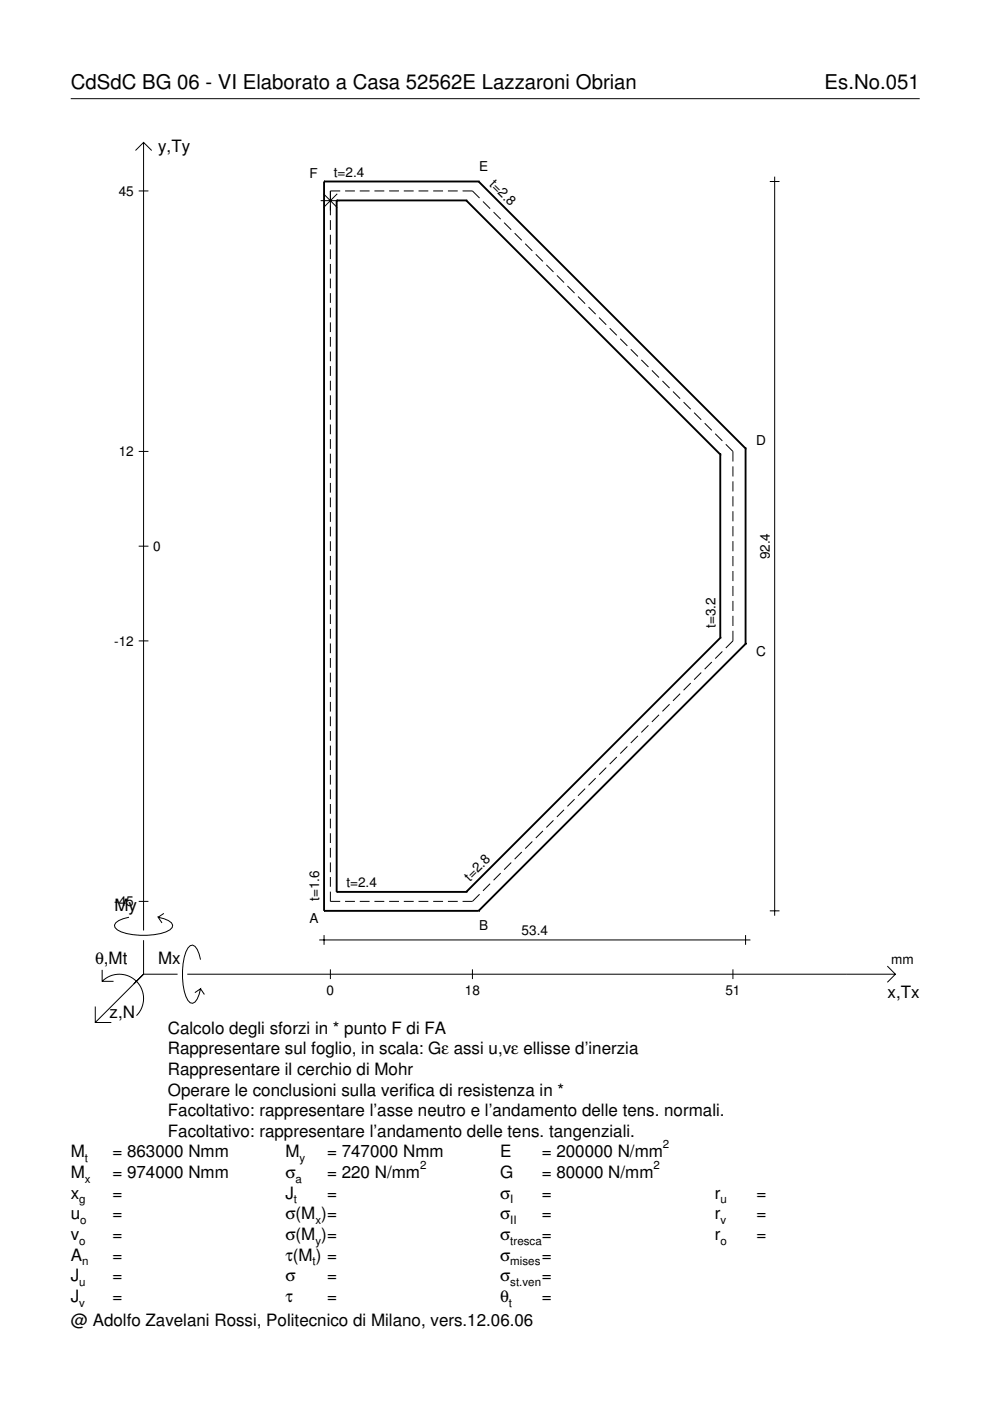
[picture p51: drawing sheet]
<svg xmlns="http://www.w3.org/2000/svg" width="210mm" height="297mm" viewBox="0 0 210 297" stroke-linecap="round" stroke-linejoin="round" font-family="sans-serif">
<defs><g id="words">
<g font-size="4.3">
<text x="15" y="18.9">CdSdC BG 06 - VI Elaborato a Casa 52562E Lazzaroni Obrian</text>
<text x="174.8" y="18.9">Es.No.051</text>
</g>
<g font-size="3.6">
<text x="33.5" y="32.3">y,Ty</text>
<text x="24.3" y="193.2">My</text>
<text x="20.1" y="204.5">θ,Mt</text>
<text x="33.5" y="204.5">Mx</text>
<text x="23.2" y="215.8">z,N</text>
<text x="188.2" y="211.7">x,Tx</text>
<text x="35.6" y="219.2">Calcolo degli sforzi in * punto F di FA</text>
<text x="35.6" y="227.9">Rappresentare il cerchio di Mohr</text>
<text x="35.6" y="223.5">Rappresentare sul foglio, in scala: Gε assi u,vε ellisse d’inerzia</text>
<text x="35.6" y="232.3">Operare le conclusioni sulla verifica di resistenza in *</text>
<text x="35.6" y="236.7">Facoltativo: rappresentare l’asse neutro e l’andamento delle tens. normali.</text>
<text x="15" y="245.4">M</text>
<text x="23.8" y="245.4">= 863000 Nmm</text>
<text x="35.6" y="241">Facoltativo: rappresentare l’andamento delle tens. tangenziali.</text>
<text x="60.5" y="245.4">M</text>
<text x="69.3" y="245.4">= 747000 Nmm</text>
<text x="106" y="245.4">E</text>
<text x="114.9" y="245.4">= 200000 N/mm</text>
<text x="15" y="249.8">M</text>
<text x="23.8" y="249.8">= 974000 Nmm</text>
<text x="60.5" y="249.8">σ</text>
<text x="69.3" y="249.8">= 220 N/mm</text>
<text x="106" y="249.8">G</text>
<text x="114.9" y="249.8">= 80000 N/mm</text>
<text x="15" y="254.2">x</text>
<text x="23.8" y="254.2">=</text>
<text x="60.5" y="254.2">J</text>
<text x="69.3" y="254.2">=</text>
<text x="106" y="254.2">σ</text>
<text x="114.9" y="254.2">=</text>
<text x="151.5" y="254.2">r</text>
<text x="160.4" y="254.2">=</text>
<text x="15" y="258.5">u</text>
<text x="15" y="262.9">v</text>
<text x="23.8" y="258.5">=</text>
<text x="23.8" y="262.9">=</text>
<text x="60.5" y="262.9">σ(M )=</text>
<text x="60.5" y="258.5">σ(M )=</text>
<text x="106" y="258.5">σ</text>
<text x="106" y="262.9">σ</text>
<text x="114.9" y="258.5">=</text>
<text x="114.9" y="262.9">=</text>
<text x="151.5" y="258.5">r</text>
<text x="151.5" y="262.9">r</text>
<text x="160.4" y="258.5">=</text>
<text x="160.4" y="262.9">=</text>
<text x="15" y="267.3">A</text>
<text x="23.8" y="267.3">=</text>
<text x="60.5" y="267.3">τ(M ) =</text>
<text x="106" y="267.3">σ</text>
<text x="114.9" y="267.3">=</text>
<text x="15" y="271.7">J</text>
<text x="23.8" y="271.7">=</text>
<text x="60.5" y="271.7">σ</text>
<text x="69.3" y="271.7">=</text>
<text x="106" y="271.7">σ</text>
<text x="114.9" y="271.7">=</text>
<text x="15" y="281.2">@ Adolfo Zavelani Rossi, Politecnico di Milano, vers.12.06.06</text>
<text x="15" y="276">J</text>
<text x="23.8" y="276">=</text>
<text x="60.5" y="276">τ</text>
<text x="69.3" y="276">=</text>
<text x="106" y="276">θ</text>
<text x="114.9" y="276">=</text>
</g>
<g font-size="2.9">
<text x="25.2" y="41.5">45</text>
<text x="65.6" y="37.7">F</text>
<text x="70.8" y="37.5">t=2.4</text>
<text x="101.6" y="36.2">E</text>
<text x="103.7" y="39.2" transform="rotate(45 103.7 39.2)">t=2.8</text>
<text x="160.3" y="94.3">D</text>
<text x="25.2" y="96.7">12</text>
<text x="32.5" y="116.8">0</text>
<text x="163.2" y="118.6" transform="rotate(-90 163.2 118.6)">92.4</text>
<text x="24.2" y="136.9">-12</text>
<text x="151.7" y="133.2" transform="rotate(-90 151.7 133.2)">t=3.2</text>
<text x="160.3" y="139.1">C</text>
<text x="67.7" y="191.1" transform="rotate(-90 67.7 191.1)">t=1.6</text>
<text x="73.4" y="188.1">t=2.4</text>
<text x="99.6" y="186.9" transform="rotate(-45 99.6 186.9)">t=2.8</text>
<text x="24.2" y="192.1">-45</text>
<text x="65.6" y="195.7">A</text>
<text x="101.6" y="197.2">B</text>
<text x="110.6" y="198.3">53.4</text>
<text x="189" y="204.5">mm</text>
<text x="69.2" y="210.9">0</text>
<text x="98.6" y="210.9">18</text>
<text x="153.8" y="210.9">51</text>
</g>
<g font-size="2.4">
<text x="140.6" y="243.4">2</text>
<text x="18" y="246.4">t</text>
<text x="18" y="250.8">x</text>
<text x="62.7" y="250.8">a</text>
<text x="63.5" y="246.4">y</text>
<text x="89.1" y="247.8">2</text>
<text x="138.6" y="247.8">2</text>
<text x="16.8" y="255.2">g</text>
<text x="62.3" y="255.2">t</text>
<text x="108.2" y="255.2">I</text>
<text x="152.7" y="255.2">u</text>
<text x="16.8" y="263.9">o</text>
<text x="17" y="259.5">o</text>
<text x="66.9" y="259.5">x</text>
<text x="66.9" y="263.9">y</text>
<text x="108.2" y="259.5">II</text>
<text x="108.2" y="263.9">tresca</text>
<text x="152.7" y="259.5">v</text>
<text x="152.7" y="263.9">o</text>
<text x="17.4" y="268.3">n</text>
<text x="66.3" y="268.3">t</text>
<text x="108.2" y="268.3">mises</text>
<text x="16.8" y="272.7">u</text>
<text x="108.2" y="272.7">st.ven</text>
<text x="16.8" y="277">v</text>
<text x="107.9" y="277">t</text>
</g>
</g></defs>
<g fill="none" stroke="#000" stroke-width=".21">
<path d="M15 20.9h180M28.7 31.9l1.7-1.7 1.8 1.7M30.4 30.2v167.1M163.2 38.5h2.1M164.2 37.5v156.7M29.4 40.5h2.1M68 42.5h4.1M68.6 41.1l2.9 2.9M70 46.7v2M70 49.8v2M70 52.9v2M70 56v2"/>
<path d="M70 59.1v2M71.5 41.1l-2.9 2.9M72.1 40.5h-2.1v5.1M73.2 40.5h2M76.3 40.5h2.1M79.4 40.5h2.1M82.5 40.5h2.1M85.6 40.5h2.1M88.7 40.5h2.1M91.8 40.5h2.1M95 40.5h2M98.1 40.5h2.1l1.5 1.5"/>
<path d="M102.4 42.7l1.5 1.5M104.6 45l1.6 1.5M106.9 47.2l1.5 1.5M109.1 49.4l1.5 1.6M111.4 51.7l1.5 1.5M113.6 53.9l1.5 1.5M115.8 56.2l1.5 1.5M118.1 58.4l1.5 1.5M70 62.2v2M70 65.2v2.1M70 68.3v2.1M70 71.4v2.1"/>
<path d="M70 74.5v2.1M70 77.6v2.1M120.3 60.6l1.5 1.5M122.5 62.9l1.6 1.5M124.8 65.1l1.5 1.5M127 67.3l1.5 1.6M129.3 69.6l1.5 1.5M131.5 71.8l1.5 1.5M133.7 74.1l1.5 1.5M136 76.3l1.5 1.5M138.2 78.5l1.5 1.5M29.4 95.7h2.1"/>
<path d="M70 80.7v2.1M70 83.8v2.1M70 86.9v2.1M70 90v2.1M70 93.1v2.1M70 96.2v2.1M70 99.3v2.1M140.5 80.8l1.5 1.5M142.7 83l1.5 1.5M144.9 85.3l1.5 1.5M147.2 87.5l1.5 1.5M149.4 89.7l1.5 1.5"/>
<path d="M151.6 92l1.6 1.5M153.9 94.2l1.5 1.5v2.2M155.4 98.9v2.1M29.4 115.8h2.1M70 102.4v2.1M70 105.5v2M70 108.6v2M70 111.7v2M70 114.8v2M70 117.9v2M155.4 102.1v2.1M155.4 105.2v2.2"/>
<path d="M155.4 108.4v2.1M155.4 111.6v2.1M155.4 114.7v2.2M155.4 117.9v2.1M29.4 135.9h2.1M70 121v2M70 124.1v2M70 127.1v2.1M70 130.2v2.1M70 133.3v2.1M70 136.4v2.1M70 139.5v2.1"/>
<path d="M153.2 138.1l-1.6 1.5M155.4 121.1v2.1M155.4 124.2v2.2M155.4 127.4v2.1M155.4 130.6v2.1M155.4 133.7v2.2l-1.5 1.5M70 142.6v2.1M70 145.7v2.1M70 148.8v2.1M70 151.9v2.1M70 155v2.1M70 158.1v2.1"/>
<path d="M133 158.3l-1.5 1.5M135.2 156l-1.5 1.5M137.5 153.8l-1.5 1.5M139.7 151.6l-1.5 1.5M142 149.3l-1.5 1.5M144.2 147.1l-1.5 1.5M146.4 144.8l-1.5 1.5M148.7 142.6l-1.5 1.5M150.9 140.4l-1.5 1.5M70 161.2v2.1M70 164.3v2.1M70 167.4v2"/>
<path d="M70 170.5v2M70 173.6v2M70 176.7v2M70 179.8v2M112.9 178.4l-1.5 1.5M115.1 176.2l-1.5 1.5M117.3 173.9l-1.5 1.5M119.6 171.7l-1.5 1.5M121.8 169.5l-1.5 1.5M124.1 167.2l-1.6 1.5M126.3 165l-1.5 1.5M128.5 162.7l-1.5 1.6"/>
<path d="M130.8 160.5l-1.5 1.5M27.3 194.5a3.6 3.6 0 0 0-3 1.7l.1 .5a5.6 5.6 0 0 0 3.8 1.5 13.4 13.4 0 0 0 7.8-1l.5-.5 .1-.5a3.6 3.6 0 0 0-3.1-1.7l.8 1.2M29.4 191.1h2.1M30.4 199.3v7.3M34.7 193.7l-1.2 .8M67.7 199.3h91.4M68.7 198.3v2M70 189v2.1h2.1M70 182.9v2M70 186v2M73.2 191.1h2M76.3 191.1h2.1"/>
<path d="M79.4 191.1h2.1M82.5 191.1h2.1M85.6 191.1h2.1M88.7 191.1h2.1M91.8 191.1h2.1M95 191.1h2M101.7 189.6l-1.5 1.5h-2.1M103.9 187.4l-1.5 1.5M106.2 185.1l-1.6 1.5M108.4 182.9l-1.5 1.5M110.6 180.6l-1.5 1.6M158.1 198.3v2"/>
<path d="M163.2 193.1h2.1M20.2 213.4v3.4h3.4M21.7 208.1a5.1 5.1 0 0 1 7.2 0 5.1 5.1 0 0 1 0 7.2M21.7 205.6v2.5h2.4M30.4 206.6l-10.2 10.2M30.4 206.6h7.2M39.7 206.6h150.1M42.5 203.5a3.6 3.6 0 0 0-1.7-3.1l-.5 .1a5.7 5.7 0 0 0-1.5 3.8 13.3 13.3 0 0 0 1 7.8l.5 .5 .5 .1a3.6 3.6 0 0 0 1.7-3.1l-1.2 .9M42.5 209.6l.8 1.3M70 205.5v2.1M100.2 205.5v2.1M155.4 205.5v2.1"/>
<path d="M188.1 204.8l1.7 1.8-1.7 1.7"/>
</g>
<g fill="none" stroke="#000" stroke-width=".4">
<path d="M68.7 38.5h.1M68.7 38.5h32.8M68.7 38.5v154.6M101.5 38.5h.1M101.5 38.5l56.6 56.6M71.4 42.5h.1M71.4 42.5h27.5M71.4 42.5v146.6M98.9 42.5h.1M98.9 42.5l53.8 53.9M152.7 96.4h.1M152.7 96.4v38.8"/>
<path d="M158.1 95.1h.1M158.1 95.1v41.4M152.7 135.2h.1M152.7 135.2l-53.8 53.9M158.1 136.5h.1M158.1 136.5l-56.6 56.6M68.7 193.1h.1M68.7 193.1h32.8M71.4 189.1h.1M71.4 189.1h27.5M98.9 189.1h.1M101.5 193.1h.1"/>
</g>
<use href="#words"/>
</svg>
